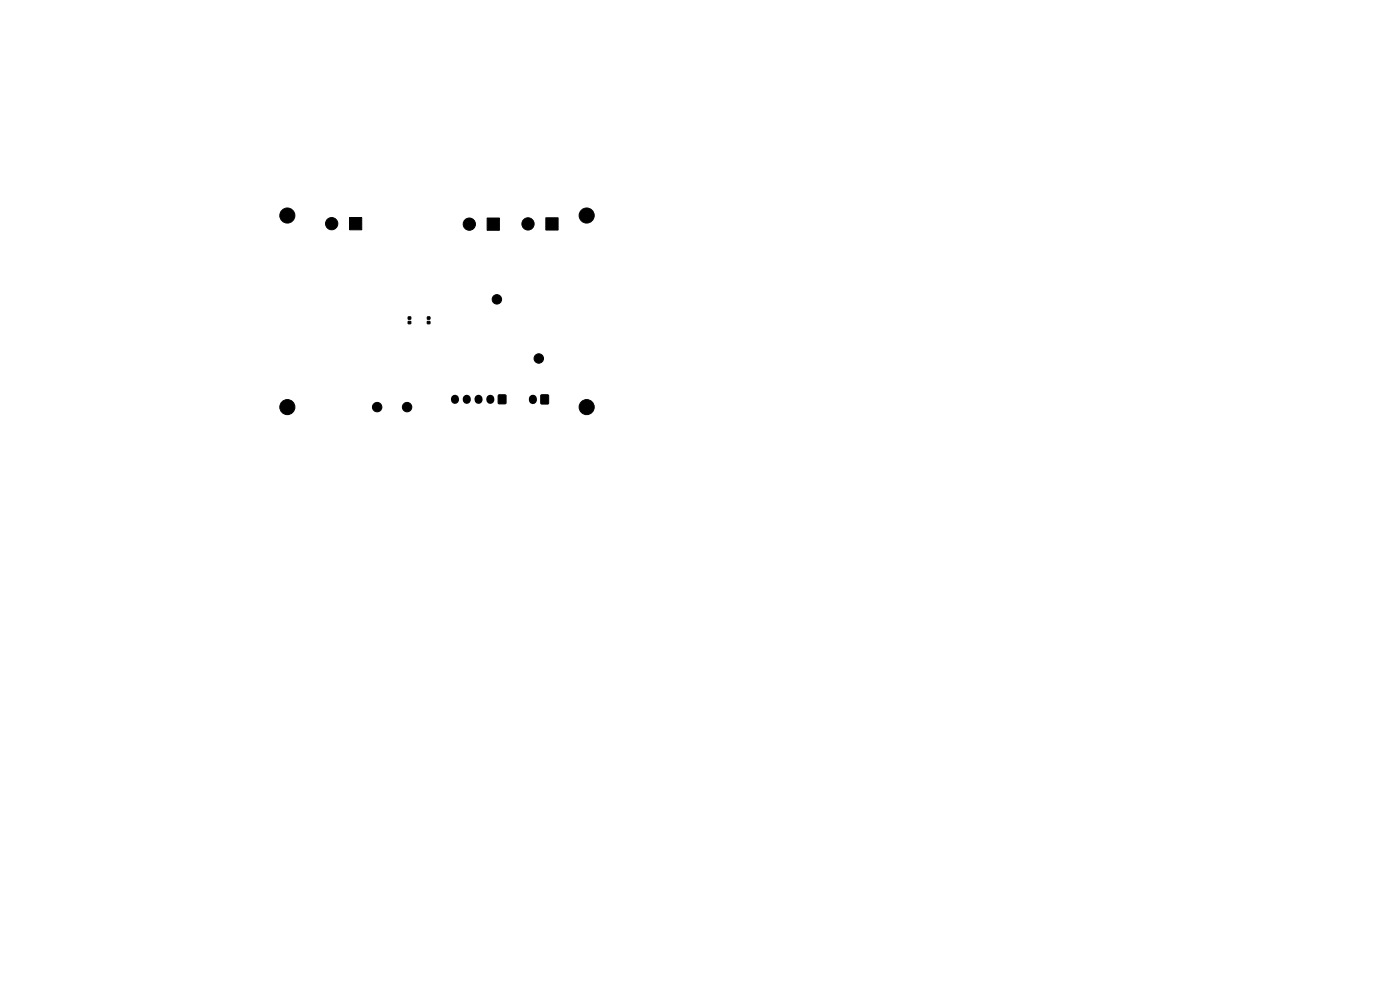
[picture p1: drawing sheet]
<svg xmlns="http://www.w3.org/2000/svg" width="297mm" height="210mm" viewBox="0 0 297 210" stroke-linecap="round" stroke-linejoin="round" font-family="sans-serif">
<g fill="#000" stroke="#000" stroke-width=".21">
<path d="M74.1 46.1h2.6v2.6h-2.6zM103.3 46.2h2.6v2.6h-2.6zM115.8 46.2h2.6v2.6h-2.6zM86.6 68.2h.5v.5h-.5zM86.6 67.2h.5v.5h-.5zM90.7 67.2h.5v.5h-.5zM90.7 68.2h.5v.5h-.5zM105.7 83.8h1.6v1.8h-1.6zM114.8 83.8h1.5v1.9h-1.5z"/>
<circle cx="61" cy="45.7" r="1.6"/>
<circle cx="70.4" cy="47.4" r="1.3"/>
<circle cx="99.6" cy="47.5" r="1.3"/>
<circle cx="112" cy="47.5" r="1.3"/>
<circle cx="124.5" cy="45.7" r="1.6"/>
<circle cx="105.4" cy="63.5" r="1"/>
<circle cx="114.3" cy="76" r="1"/>
<circle cx="61" cy="86.4" r="1.6"/>
<circle cx="80" cy="86.4" r="1"/>
<circle cx="86.4" cy="86.4" r="1"/>
<circle cx="124.5" cy="86.4" r="1.6"/>
</g>
<path d="M96.5 84.6v.2M99 84.6v.2M101.5 84.6v.2M104 84.6v.2M113.1 84.6v.3" fill="none" stroke="#000" stroke-width="1.7"/>
</svg>
